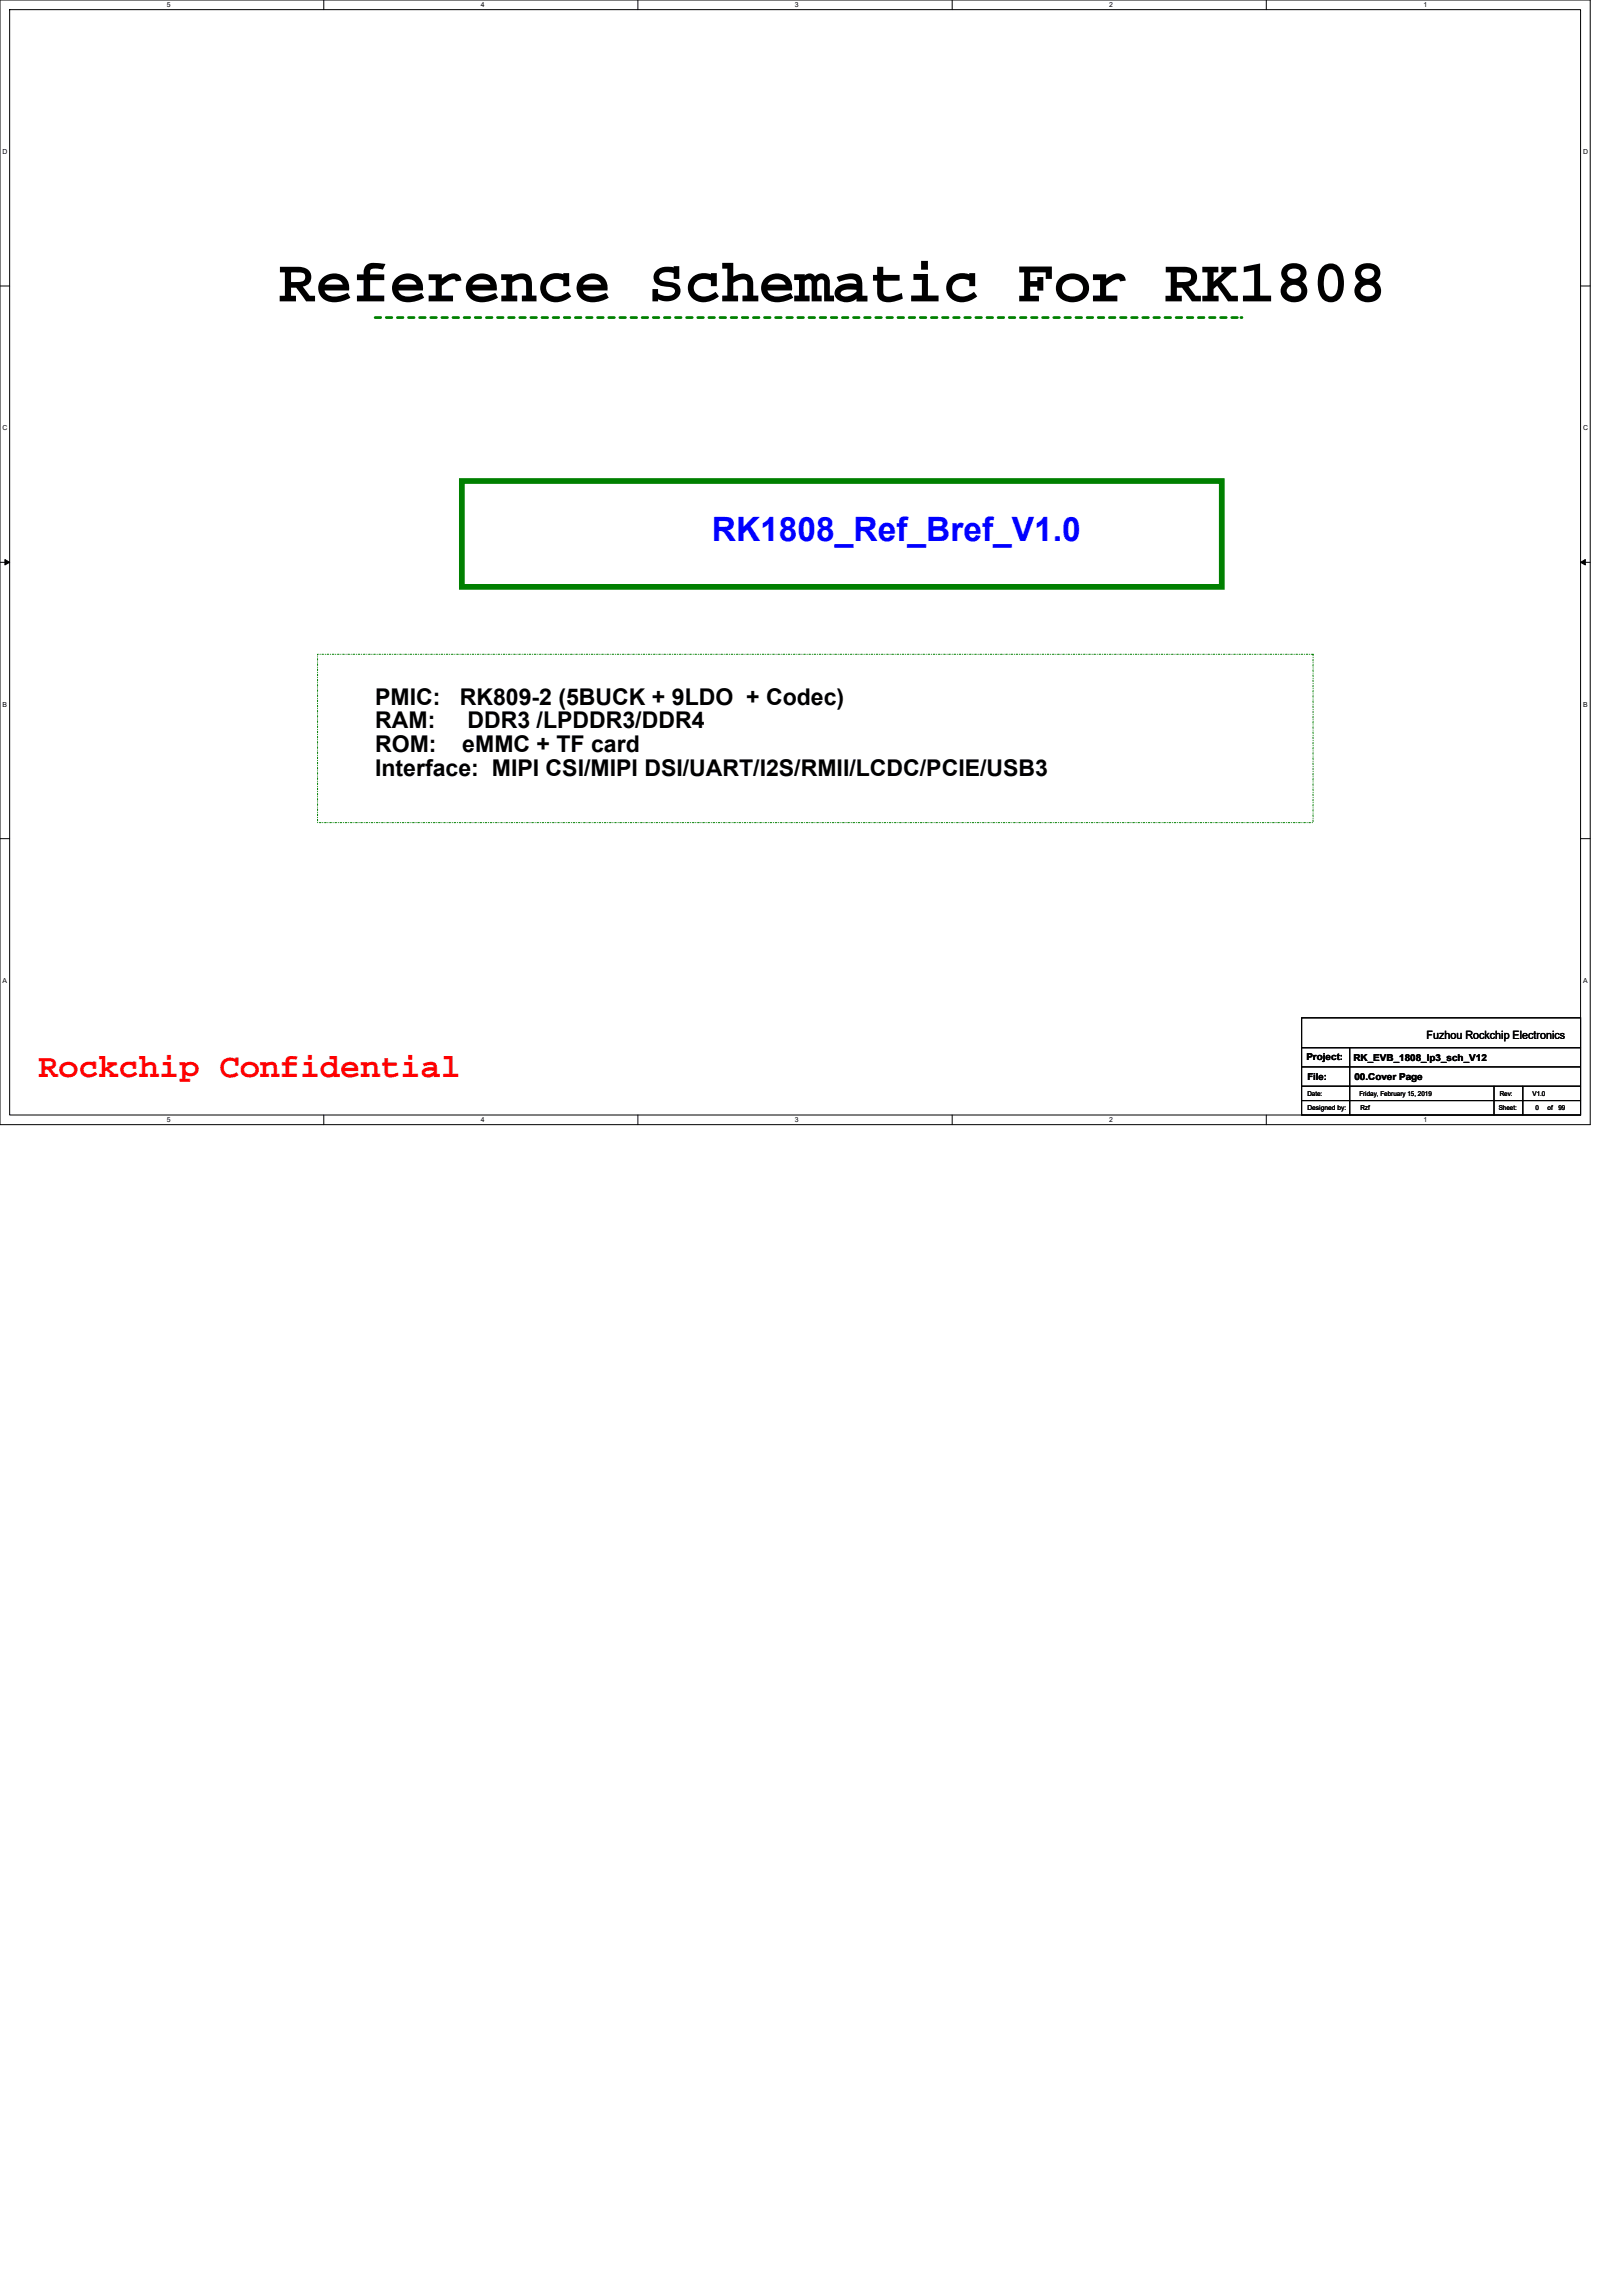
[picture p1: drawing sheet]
<svg xmlns="http://www.w3.org/2000/svg" width="210mm" height="297mm" viewBox="0 0 210 297" stroke-linecap="round" stroke-linejoin="round" font-family="sans-serif">
<defs><g id="words">
<text font-size="8" x="36.1" y="39">Reference Schematic For RK1808</text>
<text font-size="4.3" fill="#00f" x="92.1" y="70">RK1808_Ref_Bref_V1.0</text>
<text font-size="4.3" fill="#f00" x="5" y="139.3">Rockchip Confidential</text>
<g font-size="3">
<text x="48.5" y="91.1">PMIC:</text>
<text x="48.5" y="94.2">RAM:</text>
<text x="59.5" y="91.1">RK809-2 (5BUCK + 9LDO + Codec)</text>
<text x="60.5" y="94.2">DDR3 /LPDDR3/DDR4</text>
<text x="48.5" y="97.3">ROM:</text>
<text x="48.5" y="100.4">Interface: MIPI CSI/MIPI DSI/UART/I2S/RMII/LCDC/PCIE/USB3</text>
<text x="59.8" y="97.3">eMMC + TF card</text>
</g>
<text font-size="1.5" x="184.6" y="134.4">Fuzhou Rockchip Electronics</text>
<g font-size="1.2">
<text x="169" y="137.2">Project:</text>
<text x="175.1" y="137.3">RK_EVB_1808_lp3_sch_V12</text>
<text x="169.1" y="139.7">File:</text>
<text x="175.2" y="139.8">00.Cover Page</text>
</g>
<g font-size=".9">
<text x="21.6" y="1">5</text>
<text x="62.2" y="1">4</text>
<text x="102.8" y="1">3</text>
<text x="143.5" y="1">2</text>
<text x="184.1" y="1">1</text>
<text x=".3" y="19.9">D</text>
<text x="204.8" y="19.9">D</text>
<text x=".3" y="55.7">C</text>
<text x="204.8" y="55.7">C</text>
<text x=".3" y="91.4">B</text>
<text x="204.8" y="91.4">B</text>
<text x=".3" y="127.2">A</text>
<text x="204.8" y="127.2">A</text>
<text x="169.1" y="141.8">Date:</text>
<text x="169.1" y="143.6">Designed by:</text>
<text x="175.9" y="141.8">Friday, February 15, 2019</text>
<text x="176" y="143.6">Rzf</text>
<text x="193.9" y="143.6">Sheet:</text>
<text x="194" y="141.8">Rev:</text>
<text x="198.3" y="141.8">V1.0</text>
<text x="198.6" y="143.6">0</text>
<text x="200.2" y="143.6">of</text>
<text x="201.6" y="143.6">99</text>
<text x="21.6" y="145.2">5</text>
<text x="62.2" y="145.2">4</text>
<text x="102.8" y="145.2">3</text>
<text x="143.5" y="145.2">2</text>
<text x="184.1" y="145.2">1</text>
</g>
</g></defs>
<path d="M0 0h205.7v145.5h-205.7zM1.2 1.2h203.3v143.1h-203.3z" fill="none" stroke="#000" stroke-width=".13"/>
<g fill="#fff">
<path d="M21.6 .1h.5v1h-.5z"/>
<path d="M21.6 144.4h.5v1h-.5z"/>
</g>
<path d="M41.9 0v1.2M41.9 144.3v1.2" fill="none" stroke="#000" stroke-width=".13"/>
<g fill="#fff">
<path d="M62.2 .1h.5v1h-.5z"/>
<path d="M62.2 144.4h.5v1h-.5z"/>
</g>
<path d="M82.5 0v1.2M82.5 144.3v1.2" fill="none" stroke="#000" stroke-width=".13"/>
<g fill="#fff">
<path d="M102.8 .1h.5v1h-.5z"/>
<path d="M102.8 144.4h.5v1h-.5z"/>
</g>
<path d="M123.2 0v1.2M123.2 144.3v1.2" fill="none" stroke="#000" stroke-width=".13"/>
<g fill="#fff">
<path d="M143.5 .1h.5v1h-.5z"/>
<path d="M143.5 144.4h.5v1h-.5z"/>
</g>
<path d="M163.8 0v1.2M163.8 144.3v1.2" fill="none" stroke="#000" stroke-width=".13"/>
<g fill="#fff">
<path d="M184.1 .1h.5v1h-.5z"/>
<path d="M184.1 144.4h.5v1h-.5z"/>
<path d="M.3 19.1h.7v1h-.7z"/>
<path d="M204.8 19.1h.6v1h-.6z"/>
<path d="M.3 54.9h.7v1h-.7z"/>
<path d="M204.8 54.9h.6v1h-.6z"/>
</g>
<path d="M0 37h1.2M204.5 37h1.2" fill="none" stroke="#000" stroke-width=".13"/>
<g fill="#fff">
<path d="M.3 90.6h.6v1h-.6z"/>
<path d="M204.8 90.6h.6v1h-.6z"/>
</g>
<path d="M0 72.7h1.2M204.5 72.7h1.2" fill="none" stroke="#000" stroke-width=".13"/>
<path d="M.6 72.4l.6 .3-.6 .4zM204.5 72.7l.6-.3v.7z" fill="#000" stroke="#000" stroke-width=".13"/>
<g fill="#fff">
<path d="M.3 126.4h.6v1h-.6z"/>
<path d="M204.8 126.4h.6v1h-.6z"/>
</g>
<path d="M0 108.5h1.2M204.5 108.5h1.2M168.4 131.7h36.1v12.6h-36.1zM168.4 135.6h36.1M168.4 138h36.1M174.6 135.6v8.7M168.4 140.5h36.1M168.4 142.4h36.1M193.3 140.5v3.8M197 140.5v3.8" fill="none" stroke="#000" stroke-width=".13"/>
<path d="M41.1 84.6h128.8v21.8h-128.8z" fill="none" stroke="#008000" stroke-width=".13" stroke-dasharray=".2 .2 0 .2"/>
<path d="M48.5 41.1h112M160.5 41.1h.1" fill="none" stroke="#008000" stroke-width=".36" stroke-dasharray=".7 .7"/>
<path d="M59.8 62.2h98.3v13.7h-98.3z" fill="none" stroke="#008000" stroke-width=".74"/>
<use href="#words"/>
</svg>
